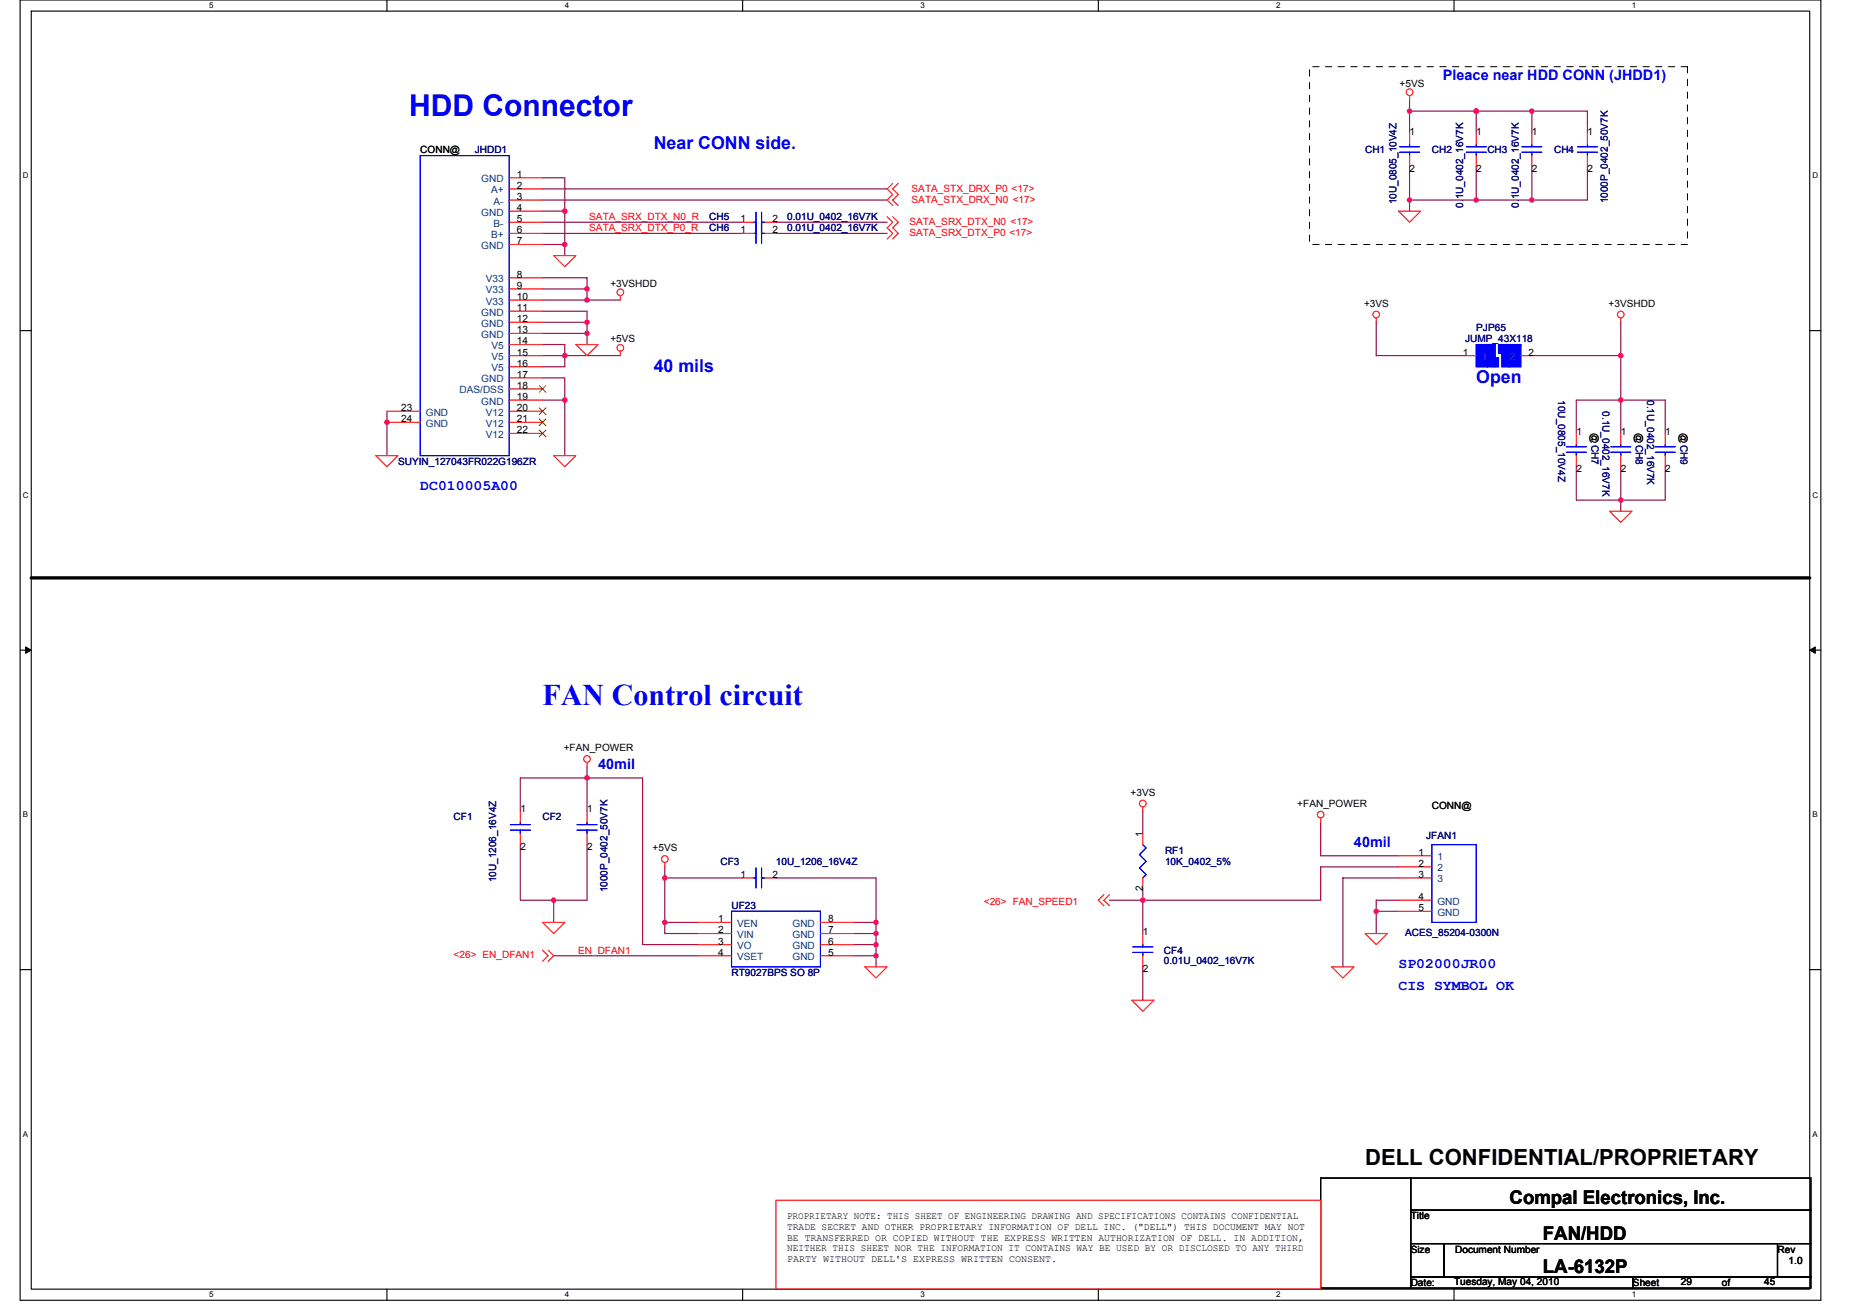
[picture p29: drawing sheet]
<svg xmlns="http://www.w3.org/2000/svg" width="297mm" height="210mm" viewBox="0 0 297 210" stroke-linecap="round" stroke-linejoin="round" font-family="sans-serif">
<defs><g id="words">
<g font-size="4.8" fill="#00f">
<text x="65.5" y="18.6">HDD Connector</text>
<text x="86.8" y="112.7">FAN Control circuit</text>
</g>
<text font-size="3.6" x="218.4" y="186.4">DELL CONFIDENTIAL/PROPRIETARY</text>
<g font-size="3">
<text x="241.5" y="192.6">Compal Electronics, Inc.</text>
<text x="246.8" y="203.7">LA-6132P</text>
<text x="246.8" y="198.3">FAN/HDD</text>
</g>
<g font-size="2.8" fill="#00f">
<text x="104.6" y="23.9">Near CONN side.</text>
<text x="104.6" y="59.5">40 mils</text>
<text x="236.1" y="61.3">Open</text>
</g>
<g font-size="2.3" fill="#00f">
<text x="230.8" y="12.8">Pleace near HDD CONN (JHDD1)</text>
<text x="67.2" y="78.4">DC010005A00</text>
<text x="95.7" y="123">40mil</text>
<text x="216.6" y="135.4">40mil</text>
<text x="223.7" y="154.8">SP02000JR00</text>
<text x="223.7" y="158.4">CIS SYMBOL OK</text>
</g>
<g font-size="1.6">
<text x="223.9" y="13.9">+5VS</text>
<text x="225.5" y="21.5">1</text>
<text x="236.1" y="21.5">1</text>
<text x="245" y="21.5">1</text>
<text x="253.9" y="21.5">1</text>
<text x="67.2" y="24.5">CONN@</text>
<text x="82.7" y="28.4">1</text>
<text x="225.5" y="27.6">2</text>
<text x="236.1" y="27.6">2</text>
<text x="245" y="27.6">2</text>
<text x="253.9" y="27.6">2</text>
<text x="82.7" y="33.8">4</text>
<text x="82.7" y="32">3</text>
<text x="82.7" y="35.6">5</text>
<text x="82.7" y="30.2">2</text>
<text x="118.4" y="35.6">1</text>
<text x="123.6" y="35.6">2</text>
<text x="82.7" y="39.1">7</text>
<text x="82.7" y="37.3">6</text>
<text x="118.4" y="37.3">1</text>
<text x="123.6" y="37.3">2</text>
<text x="82.7" y="44.4">8</text>
<text x="82.7" y="46.2">9</text>
<text x="82.7" y="48">10</text>
<text x="97.6" y="45.9">+3VSHDD</text>
<text x="82.7" y="49.8">11</text>
<text x="82.7" y="51.6">12</text>
<text x="82.7" y="53.3">13</text>
<text x="218.2" y="49.1">+3VS</text>
<text x="257.3" y="49.1">+3VSHDD</text>
<text x="82.7" y="55.1">14</text>
<text x="82.7" y="56.9">15</text>
<text x="82.7" y="58.7">16</text>
<text x="97.6" y="54.8">+5VS</text>
<text x="234" y="56.9">1</text>
<text x="244.5" y="56.9">2</text>
<text x="64.2" y="65.8">23</text>
<text x="82.7" y="60.4">17</text>
<text x="82.7" y="64">19</text>
<text x="82.7" y="65.8">20</text>
<text x="82.7" y="62.2">18</text>
<text x="64.2" y="67.6">24</text>
<text x="82.7" y="67.6">21</text>
<text x="82.7" y="69.3">22</text>
<text x="252.1" y="69.5">1</text>
<text x="254.6" y="69.3" transform="rotate(90 254.6 69.3)">@CH7</text>
<text x="259.3" y="69.5">1</text>
<text x="261.7" y="69.3" transform="rotate(90 261.7 69.3)">@CH8</text>
<text x="266.4" y="69.5">1</text>
<text x="268.8" y="69.3" transform="rotate(90 268.8 69.3)">@CH9</text>
<text x="252.1" y="75.6">2</text>
<text x="259.3" y="75.6">2</text>
<text x="266.4" y="75.6">2</text>
<text x="90.2" y="120.2">+FAN_POWER</text>
<text x="83.2" y="130">1</text>
<text x="93.9" y="130">1</text>
<text x="180.8" y="127.3">+3VS</text>
<text x="207.5" y="129.1">+FAN_POWER</text>
<text x="229" y="129.4">CONN@</text>
<text x="83.2" y="136">2</text>
<text x="93.9" y="136">2</text>
<text x="104.4" y="136.2">+5VS</text>
<text x="182.8" y="133.9" transform="rotate(-90 182.8 133.9)">1</text>
<text x="226.9" y="136.9">1</text>
<text x="118.4" y="140.5">1</text>
<text x="123.6" y="140.5">2</text>
<text x="182.8" y="142.6" transform="rotate(-90 182.8 142.6)">2</text>
<text x="226.9" y="138.7">2</text>
<text x="226.9" y="140.5">3</text>
<text x="114.9" y="147.6">1</text>
<text x="114.9" y="149.3">2</text>
<text x="132.5" y="147.6">8</text>
<text x="132.5" y="149.3">7</text>
<text x="182.8" y="149.5">1</text>
<text x="226.9" y="144">4</text>
<text x="226.9" y="145.8">5</text>
<text x="114.9" y="151.1">3</text>
<text x="114.9" y="152.9">4</text>
<text x="132.5" y="152.9">5</text>
<text x="132.5" y="151.1">6</text>
<text x="182.8" y="155.6">2</text>
<text x="125.9" y="195.1">PROPRIETARY NOTE: THIS SHEET OF ENGINEERING DRAWING AND SPECIFICATIONS CONTAINS CONFIDENTIAL</text>
<text x="125.9" y="196.8">TRADE SECRET AND OTHER PROPRIETARY INFORMATION OF DELL INC. (&quot;DELL&quot;) THIS DOCUMENT MAY NOT</text>
<text x="225.6" y="195.1">Title</text>
<text x="125.9" y="198.5">BE TRANSFERRED OR COPIED WITHOUT THE EXPRESS WRITTEN AUTHORIZATION OF DELL. IN ADDITION,</text>
<text x="125.9" y="200.2">NEITHER THIS SHEET NOR THE INFORMATION IT CONTAINS WAY BE USED BY OR DISCLOSED TO ANY THIRD</text>
<text x="125.9" y="201.9">PARTY WITHOUT DELL'S EXPRESS WRITTEN CONSENT.</text>
<text x="225.6" y="200.4">Size</text>
<text x="232.8" y="200.4">Document Number</text>
<text x="284.3" y="200.4">Rev</text>
<text x="286.1" y="202.2">1.0</text>
<text x="225.6" y="205.7">Date:</text>
<text x="232.6" y="205.5">Tuesday, May 04, 2010</text>
<text x="261.2" y="205.7">Sheet</text>
<text x="268.9" y="205.5">29</text>
<text x="275.4" y="205.7">of</text>
<text x="282.2" y="205.5">45</text>
</g>
<g font-size="1.6" fill="#000080">
<text x="75.9" y="24.5">JHDD1</text>
<text x="218.4" y="24.5">CH1</text>
<text x="229" y="24.5">CH2</text>
<text x="237.9" y="24.5">CH3</text>
<text x="248.6" y="24.5">CH4</text>
<text x="113.5" y="35.2">CH5</text>
<text x="125.9" y="35.2">0.01U_0402_16V7K</text>
<text x="223.4" y="32.7" transform="rotate(-90 223.4 32.7)">10U_0805_10V4Z</text>
<text x="234.1" y="33.2" transform="rotate(-90 234.1 33.2)">0.1U_0402_16V7K</text>
<text x="243" y="33.2" transform="rotate(-90 243 33.2)">0.1U_0402_16V7K</text>
<text x="257.2" y="32.5" transform="rotate(-90 257.2 32.5)">1000P_0402_50V7K</text>
<text x="113.5" y="37">CH6</text>
<text x="125.9" y="37">0.01U_0402_16V7K</text>
<text x="236.1" y="53">PJP65</text>
<text x="234.4" y="54.8">JUMP_43X118</text>
<text x="249.2" y="64" transform="rotate(90 249.2 64)">10U_0805_10V4Z</text>
<text x="256.4" y="65.8" transform="rotate(90 256.4 65.8)">0.1U_0402_16V7K</text>
<text x="263.5" y="64" transform="rotate(90 263.5 64)">0.1U_0402_16V7K</text>
<text x="63.7" y="74.3">SUYIN_127043FR022G196ZR</text>
<text x="72.6" y="131.2">CF1</text>
<text x="86.8" y="131.2">CF2</text>
<text x="186.4" y="136.6">RF1</text>
<text x="228.1" y="134.2">JFAN1</text>
<text x="79.4" y="141.2" transform="rotate(-90 79.4 141.2)">10U_1206_16V4Z</text>
<text x="97.2" y="142.8" transform="rotate(-90 97.2 142.8)">1000P_0402_50V7K</text>
<text x="115.2" y="138.3">CF3</text>
<text x="124.1" y="138.3">10U_1206_16V4Z</text>
<text x="186.4" y="138.3">10K_0402_5%</text>
<text x="117" y="145.4">UF23</text>
<text x="224.8" y="149.7">ACES_85204-0300N</text>
<text x="186.2" y="152.6">CF4</text>
<text x="186.2" y="154.2">0.01U_0402_16V7K</text>
<text x="117" y="156.1">RT9027BPS SO 8P</text>
</g>
<g font-size="1.6" fill="#004080">
<text x="77" y="29.2">GND</text>
<text x="77" y="34.5">GND</text>
<text x="78.6" y="30.9">A+</text>
<text x="79" y="32.7">A-</text>
<text x="77" y="39.8">GND</text>
<text x="78.6" y="38.1">B+</text>
<text x="79" y="36.3">B-</text>
<text x="77.7" y="45.2">V33</text>
<text x="77.7" y="46.9">V33</text>
<text x="77" y="50.5">GND</text>
<text x="77" y="52.3">GND</text>
<text x="77.7" y="48.7">V33</text>
<text x="77" y="54.1">GND</text>
<text x="78.6" y="55.8">V5</text>
<text x="78.6" y="57.6">V5</text>
<text x="78.6" y="59.4">V5</text>
<text x="237" y="57.6">1</text>
<text x="241.5" y="57.6">2</text>
<text x="73.5" y="62.9">DAS/DSS</text>
<text x="77" y="61.2">GND</text>
<text x="77" y="64.7">GND</text>
<text x="68.1" y="66.5">GND</text>
<text x="68.1" y="68.3">GND</text>
<text x="77.7" y="66.5">V12</text>
<text x="77.7" y="68.3">V12</text>
<text x="77.7" y="70.1">V12</text>
<text x="229.9" y="137.6">1</text>
<text x="229.9" y="139.4">2</text>
<text x="229.9" y="141.2">3</text>
<text x="117.9" y="148.3">VEN</text>
<text x="126.8" y="148.3">GND</text>
<text x="229.9" y="144.7">GND</text>
<text x="229.9" y="146.5">GND</text>
<text x="117.9" y="150.1">VIN</text>
<text x="117.9" y="151.8">VO</text>
<text x="117.9" y="153.6">VSET</text>
<text x="126.8" y="153.6">GND</text>
<text x="126.8" y="151.8">GND</text>
<text x="126.8" y="150.1">GND</text>
</g>
<g font-size="1.6" fill="#f00">
<text x="94.3" y="35.2">SATA_SRX_DTX_N0_R</text>
<text x="145.5" y="35.9">SATA_SRX_DTX_N0 &lt;17&gt;</text>
<text x="145.8" y="30.8">SATA_STX_DRX_P0 &lt;17&gt;</text>
<text x="145.8" y="32.5">SATA_STX_DRX_N0 &lt;17&gt;</text>
<text x="94.3" y="37">SATA_SRX_DTX_P0_R</text>
<text x="145.5" y="37.7">SATA_SRX_DTX_P0 &lt;17&gt;</text>
<text x="157.4" y="144.7">&lt;26&gt; FAN_SPEED1</text>
<text x="72.6" y="153.3">&lt;26&gt; EN_DFAN1</text>
<text x="92.5" y="152.6">EN_DFAN1</text>
</g>
<g font-size="1.3">
<text x="33.4" y="1.3">5</text>
<text x="90.3" y="1.3">4</text>
<text x="147.2" y="1.3">3</text>
<text x="204.1" y="1.3">2</text>
<text x="261" y="1.3">1</text>
<text x="3.7" y="28.5">D</text>
<text x="289.9" y="28.5">D</text>
<text x="3.7" y="79.6">C</text>
<text x="289.9" y="79.6">C</text>
<text x="3.7" y="130.7">B</text>
<text x="289.9" y="130.7">B</text>
<text x="3.7" y="181.8">A</text>
<text x="289.9" y="181.8">A</text>
<text x="33.4" y="207.6">5</text>
<text x="90.3" y="207.6">4</text>
<text x="147.2" y="207.6">3</text>
<text x="204.1" y="207.6">2</text>
<text x="261" y="207.6">1</text>
</g>
</g></defs>
<path d="M3.2 0h288.1v208h-288.1zM5 1.8h284.5v204.4h-284.5z" fill="none" stroke="#000" stroke-width=".18"/>
<g fill="#fff">
<path d="M33.4 .2h.8v1.4h-.8z"/>
<path d="M33.4 206.4h.8v1.4h-.8z"/>
</g>
<path d="M61.9 0v1.8M61.9 206.2v1.8" fill="none" stroke="#000" stroke-width=".18"/>
<g fill="#fff">
<path d="M90.3 .2h.8v1.4h-.8z"/>
<path d="M90.3 206.4h.8v1.4h-.8z"/>
</g>
<path d="M118.8 0v1.8M118.8 206.2v1.8" fill="none" stroke="#000" stroke-width=".18"/>
<g fill="#fff">
<path d="M147.2 .2h.7v1.4h-.7z"/>
<path d="M147.2 206.4h.7v1.4h-.7z"/>
</g>
<path d="M175.7 0v1.8M175.7 206.2v1.8" fill="none" stroke="#000" stroke-width=".18"/>
<g fill="#fff">
<path d="M204.1 .2h.7v1.4h-.7z"/>
<path d="M204.1 206.4h.7v1.4h-.7z"/>
</g>
<path d="M232.6 0v1.8M232.6 206.2v1.8" fill="none" stroke="#000" stroke-width=".18"/>
<g fill="#fff">
<path d="M261 .2h.7v1.4h-.7z"/>
<path d="M261 206.4h.7v1.4h-.7z"/>
<path d="M3.7 27.3h.9v1.5h-.9z"/>
<path d="M289.9 27.3h.9v1.5h-.9z"/>
<path d="M3.7 78.5h.9v1.4h-.9z"/>
<path d="M289.9 78.5h.9v1.4h-.9z"/>
</g>
<path d="M3.2 52.9h1.8M289.5 52.9h1.8" fill="none" stroke="#000" stroke-width=".18"/>
<g fill="#fff">
<path d="M3.7 129.6h.8v1.4h-.8z"/>
<path d="M289.9 129.6h.9v1.4h-.9z"/>
</g>
<path d="M3.2 104h1.8M289.5 104h1.8" fill="none" stroke="#000" stroke-width=".18"/>
<path d="M4.1 103.5l.9 .5-.9 .5zM289.5 104l.9-.5v1z" fill="#000" stroke="#000" stroke-width=".16"/>
<g fill="#fff">
<path d="M3.7 180.7h.8v1.4h-.8z"/>
<path d="M289.9 180.7h.9v1.4h-.9z"/>
</g>
<path d="M3.2 155.1h1.8M289.5 155.1h1.8M211.2 188.5h14.4v17.6h-14.4zM225.6 188.5h64.1v5.1h-64.1zM225.6 193.6h64.1v5.4h-64.1zM225.6 199h5.4v5.3h-5.4zM231 199h53.3v5.3h-53.3zM284.3 199h5.4v5.3h-5.4zM225.6 204.3h35.6v1.8h-35.6zM261.2 204.3h28.5v1.8h-28.5z" fill="none" stroke="#000" stroke-width=".18"/>
<g fill="none" stroke="#800040" stroke-width=".18">
<path d="M225.5 17.8h28.4v3.5M225.5 16v5.3M236.1 17.8v3.5M245 17.8v3.5M86.8 28.4h3.5v12.5M86.8 33.8h3.5M86.8 39.1h3.5M86.8 32h55.1M86.8 37.3h32M86.8 35.6h32M86.8 30.2h55.1M124.1 37.3h17.8"/>
<path d="M124.1 35.6h17.8M225.5 26.7v7.1M236.1 26.7v5.3M245 26.7v5.3M253.9 26.7v5.3h-28.4M86.8 49.8h7.1v1.8h-7.1M86.8 56.9h3.5v1.8h-3.5M86.8 55.1h3.5v1.8h8.9M86.8 44.4h7.1v3.6M86.8 48h12.4M86.8 46.2h7.1M86.8 53.3h7.1"/>
<path d="M93.9 51.6v3.5M220.1 51.6v5.3h14.3M245 56.9h14.3M259.3 51.6v17.7M61.9 65.8v7.1M86.8 60.5h3.5v3.5M86.8 64h3.5v8.9M252.1 69.3v-5.3h14.3v5.3M252.1 74.7v5.3h14.3v-5.3M259.3 74.7v7.1M83.2 129.8v-5.3h19.6v26.6h8.9M83.2 135.1v8.9h5.4v3.6"/>
<path d="M93.9 135.1v8.9h-5.3M93.9 122.7v7.1M106.3 138.7v10.7h5.4M182.8 129.8v3.5M211.2 131.6v5.3h12.5M223.7 138.7h-12.5v5.3h-28.4v-1.8M88.6 152.9h23.1M106.3 140.5h12.5M106.3 147.6h5.4M124.1 140.5h16v14.2M136.6 152.9h3.5M136.6 151.1h3.5"/>
<path d="M136.6 147.6h3.5M136.6 149.4h3.5M177.5 144h5.3v5.4M182.8 154.7v5.3M220.1 145.8h3.6M223.7 140.5h-8.9v14.2M223.7 144h-3.6v5.4"/>
</g>
<g fill="#f0f" stroke="#f0f" stroke-width=".18">
<circle cx="182.8" cy="144" r=".35"/>
<circle cx="106.3" cy="140.5" r=".35"/>
<circle cx="106.3" cy="147.6" r=".35"/>
<circle cx="140.1" cy="152.9" r=".35"/>
<circle cx="140.1" cy="151.1" r=".35"/>
<circle cx="140.1" cy="147.6" r=".35"/>
<circle cx="140.1" cy="149.3" r=".35"/>
<circle cx="90.3" cy="39.1" r=".35"/>
<circle cx="90.3" cy="33.8" r=".35"/>
<circle cx="236.1" cy="32" r=".35"/>
<circle cx="236.1" cy="17.8" r=".35"/>
<circle cx="245" cy="17.8" r=".35"/>
<circle cx="245" cy="32" r=".35"/>
<circle cx="225.5" cy="17.8" r=".35"/>
<circle cx="225.5" cy="32" r=".35"/>
<circle cx="259.2" cy="64" r=".35"/>
<circle cx="259.2" cy="80" r=".35"/>
<circle cx="259.2" cy="56.9" r=".35"/>
<circle cx="88.6" cy="144" r=".35"/>
<circle cx="93.9" cy="124.5" r=".35"/>
<circle cx="61.9" cy="67.6" r=".35"/>
<circle cx="93.9" cy="48" r=".35"/>
<circle cx="93.9" cy="46.2" r=".35"/>
<circle cx="90.3" cy="56.9" r=".35"/>
<circle cx="93.9" cy="53.3" r=".35"/>
<circle cx="93.9" cy="51.6" r=".35"/>
<circle cx="90.3" cy="64" r=".35"/>
<circle cx="220.1" cy="145.8" r=".35"/>
</g>
<g fill="none" stroke="#f00" stroke-width=".18">
<path d="M225.5 15.3v.7M81.5 28.4h5.3M81.5 30.2h5.3M81.5 32h5.3M81.5 33.8h5.3M81.5 35.6h5.3M81.5 37.3h5.3M81.5 39.1h5.3M118.8 35.6h1.8M118.8 37.3h1.8M122.3 35.6h1.8M122.3 37.3h1.8"/>
<path d="M141.9 34.7l.9 .9-.9 .8 .9 .9-.9 .9M142.8 29.3l-.9 .9 .9 .9-.9 .9 .9 .9M142.8 34.7l.9 .9-.9 .8 .9 .9-.9 .9M143.7 29.3l-.9 .9 .9 .9-.9 .9 .9 .9M223.7 33.8h3.5l-1.7 1.8zM225.5 21.3v1.8M225.5 24.9v1.8M236.1 21.3v1.8M236.1 24.9v1.8M245 21.3v1.8M245 24.9v1.8M253.9 21.3v1.8"/>
<path d="M253.9 24.9v1.8M81.5 44.4h5.3M81.5 46.2h5.3M81.5 48h5.3M81.5 49.8h5.3M81.5 51.6h5.3M81.5 53.3h5.3M81.5 55.1h5.3M81.5 56.9h5.3M81.5 58.7h5.3M88.6 40.9h3.5l-1.8 1.8zM92.1 55.1h3.6l-1.8 1.8z"/>
<path d="M99.2 47.3v.7M99.2 56.2v.7M220.1 50.9v.7M234.4 56.9h1.7M243.3 56.9h1.7M259.3 50.9v.7M60.1 72.9h3.6l-1.8 1.8zM61.9 65.8h5.3M61.9 67.6h5.3M81.5 60.5h5.3M81.5 62.2h5.3M81.5 64h5.3"/>
<path d="M81.5 65.8h5.3M81.5 67.6h5.3M81.5 69.3h5.3M88.6 72.9h3.5l-1.8 1.8zM252.1 69.3v1.8M252.1 72.9v1.8M259.3 69.3v1.8M259.3 72.9v1.8M266.4 69.3v1.8M266.4 72.9v1.8M257.5 81.8h3.5l-1.7 1.8zM83.2 129.8v1.8"/>
<path d="M83.2 133.3v1.8M93.9 122v.7M93.9 129.8v1.8M93.9 133.3v1.8M106.3 138v.7M182.8 129.1v.7M182.8 133.3v1.8M211.2 130.9v.7M223.7 136.9h5.3M223.7 138.7h5.3M86.8 147.6h3.5l-1.7 1.8zM86.8 152l.9 .9-.9 .9"/>
<path d="M87.7 152l.9 .9-.9 .9M111.7 147.6h5.3M111.7 149.4h5.3M111.7 152.9h5.3M111.7 151.1h5.3M118.8 140.5h1.8M122.3 140.5h1.8M131.2 147.6h5.4M131.2 149.4h5.4M131.2 152.9h5.4M131.2 151.1h5.4M138.3 154.7h3.6l-1.8 1.8z"/>
<path d="M176.6 143.1l-.9 .9 .9 .9M177.5 143.1l-.9 .9 .9 .9M182.8 140.5v1.7M182.8 149.4v1.7M182.8 152.9v1.8M213 154.7h3.6l-1.8 1.8zM218.4 149.4h3.5l-1.8 1.7zM223.7 140.5h5.3M223.7 144h5.3M223.7 145.8h5.3M181 160h3.6l-1.8 1.8zM124.1 192h87.1v14.2h-87.1z"/>
<circle cx="225.5" cy="14.8" r=".53"/>
<circle cx="99.2" cy="46.8" r=".53"/>
<circle cx="99.2" cy="55.6" r=".53"/>
<circle cx="220.1" cy="50.3" r=".53"/>
<circle cx="259.2" cy="50.3" r=".53"/>
<circle cx="93.9" cy="121.4" r=".53"/>
<circle cx="106.3" cy="137.4" r=".53"/>
<circle cx="182.8" cy="128.5" r=".53"/>
<circle cx="211.2" cy="130.3" r=".53"/>
</g>
<path d="M5 92.5h284.5" fill="none" stroke="#000" stroke-width=".53"/>
<path d="M209.5 10.7h60.4v28.4h-60.4z" fill="none" stroke="#000" stroke-width=".16" stroke-dasharray="1 1 1 1 1 1 1 1"/>
<g fill="none" stroke="#00f" stroke-width=".18">
<path d="M67.2 24.9h14.3v48h-14.3zM120.6 37.3h.3M120.6 35.6h.3M120.9 34v4.9M121.8 34v4.9M121.8 37.3h.5M121.8 35.6h.5M223.9 24.4h3.2M223.9 23.5h3.2M225.5 23.1v.4M225.5 24.4v.5M234.5 24.4h3.2"/>
<path d="M234.5 23.5h3.2M236.1 23.1v.4M236.1 24.4v.5M243.4 24.4h3.2M243.4 23.5h3.2M245 23.1v.4M245 24.4v.5M252.3 24.4h3.2M252.3 23.5h3.2M253.9 23.1v.4M253.9 24.4v.5M250.5 72.4h3.2"/>
<path d="M250.5 71.5h3.2M252.1 71.1v.4M252.1 72.4v.5M257.7 72.4h3.2M257.7 71.5h3.2M259.3 71.1v.4M259.3 72.4v.5M264.8 72.4h3.2M264.8 71.5h3.2M266.4 71.1v.4M266.4 72.4v.5M81.6 132.8h3.2"/>
<path d="M81.6 131.9h3.2M83.2 131.6v.3M83.2 132.8v.5M92.3 132.8h3.2M92.3 131.9h3.2M93.9 131.6v.3M93.9 132.8v.5M120.9 138.9v3.2M121.8 138.9v3.2M182.8 135.1l.5 .6-1 1 1 1.1-1 1.1 1 1-.5 .6M229 135.1h7.1v12.5h-7.1zM117 145.8h14.2v8.9h-14.2z"/>
<path d="M120.6 140.5h.3M121.8 140.5h.5M181.2 152.4h3.2M181.2 151.5h3.2M182.8 151.1v.4M182.8 152.4v.5"/>
</g>
<path d="M86.3 61.7l1 1.1M86.3 65.3l1 1M86.3 67l1 1.1M86.3 68.8l1 1.1M87.3 61.7l-1.1 1.1M87.3 65.3l-1.1 1M87.3 67l-1.1 1.1M87.3 68.8l-1.1 1.1" fill="none" stroke="#804000" stroke-width=".16"/>
<g fill="#00f" stroke="#00f" stroke-width=".18">
<path d="M236.1 55.1v3.6h1.8v-3.6z" fill-rule="evenodd"/>
<path d="M237.9 55.1v3.6h1.3v-3.6z" fill-rule="evenodd"/>
<path d="M239.2 57.3v1.4h.5v-1.4z" fill-rule="evenodd"/>
<path d="M239.7 55.1v1.4h.5v-1.4z" fill-rule="evenodd"/>
<path d="M240.2 55.1v3.6h1.3v-3.6z" fill-rule="evenodd"/>
<path d="M241.5 55.1v3.6h1.8v-3.6z" fill-rule="evenodd"/>
<path d="M236.1 55.1v3.6h1.8v-3.6z" fill-rule="evenodd"/>
<path d="M237.9 55.1v3.6h1.3v-3.6z" fill-rule="evenodd"/>
<path d="M239.2 57.3v1.4h.5v-1.4z" fill-rule="evenodd"/>
<path d="M239.7 55.1v1.4h.5v-1.4z" fill-rule="evenodd"/>
<path d="M240.2 55.1v3.6h1.3v-3.6z" fill-rule="evenodd"/>
<path d="M241.5 55.1v3.6h1.8v-3.6z" fill-rule="evenodd"/>
</g>
<use href="#words"/>
</svg>
